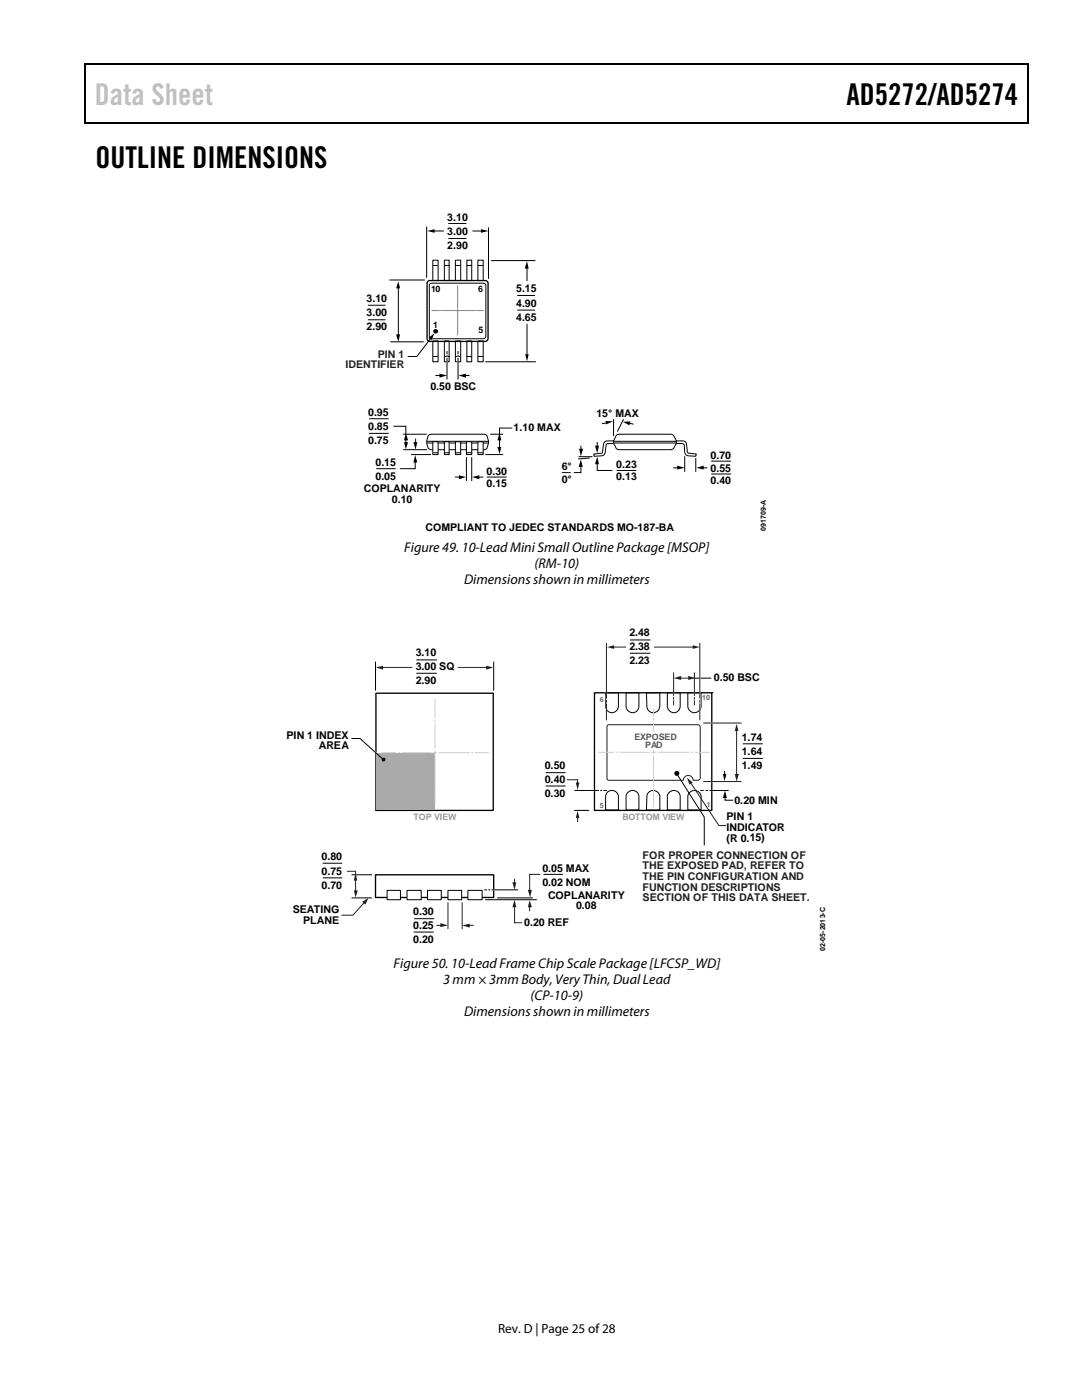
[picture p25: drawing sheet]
<svg xmlns="http://www.w3.org/2000/svg" width="216mm" height="279mm" viewBox="0 0 216 279" stroke-linecap="round" stroke-linejoin="round" font-family="sans-serif">
<defs><g id="words">
<text font-size="6" fill="#c0c0c0" x="18.9" y="21">Data Sheet</text>
<g font-size="6">
<text x="168.9" y="21">AD5272/AD5274</text>
<text x="19" y="33.6">OUTLINE DIMENSIONS</text>
</g>
<g font-size="2.8">
<text x="80.7" y="110.2">Figure 49. 10-Lead Mini Small Outline Package [MSOP]</text>
<text x="106.7" y="113.4">(RM-10)</text>
<text x="92.6" y="116.6">Dimensions shown in millimeters</text>
<text x="78.5" y="193.2">Figure 50. 10-Lead Frame Chip Scale Package [LFCSP_WD]</text>
<text x="88.4" y="196.4">3 mm × 3mm Body, Very Thin, Dual Lead</text>
<text x="92.6" y="202.7">Dimensions shown in millimeters</text>
<text x="105.9" y="199.6">(CP-10-9)</text>
</g>
<text font-size="2.6" x="99.4" y="266">Rev. D | Page 25 of 28</text>
<g font-size="2.1">
<text x="89.3" y="44">3.10</text>
<text x="89.3" y="46.9">3.00</text>
<text x="89.3" y="49.7">2.90</text>
<text x="103" y="58.3">5.15</text>
<text x="73.1" y="60.3">3.10</text>
<text x="73.1" y="63.1">3.00</text>
<text x="73.1" y="65.9">2.90</text>
<text x="103" y="61.2">4.90</text>
<text x="103" y="64">4.65</text>
<text x="85.9" y="77.9">0.50 BSC</text>
<text x="73.5" y="83">0.95</text>
<text x="119" y="83.3">15° MAX</text>
<text x="73.5" y="85.8">0.85</text>
<text x="73.5" y="88.6">0.75</text>
<text x="102.5" y="86">1.10 MAX</text>
<text x="74.9" y="93">0.15</text>
<text x="74.9" y="95.8">0.05</text>
<text x="97.1" y="94.7">0.30</text>
<text x="112.1" y="93.9">6°</text>
<text x="123" y="93.3">0.23</text>
<text x="123" y="95.9">0.13</text>
<text x="141.8" y="91.6">0.70</text>
<text x="141.8" y="94.1">0.55</text>
<text x="72.6" y="98.2">COPLANARITY</text>
<text x="78.2" y="100.3">0.10</text>
<text x="97.1" y="97.2">0.15</text>
<text x="112.1" y="96.4">0°</text>
<text x="141.8" y="96.6">0.40</text>
<text x="84.9" y="105.9">COMPLIANT TO JEDEC STANDARDS MO-187-BA</text>
<text x="83" y="130.9">3.10</text>
<text x="125.6" y="126.9">2.48</text>
<text x="125.6" y="129.8">2.38</text>
<text x="83" y="133.8">3.00 SQ</text>
<text x="83" y="136.6">2.90</text>
<text x="125.6" y="132.6">2.23</text>
<text x="142.5" y="135.9">0.50 BSC</text>
<text x="57.1" y="147.4">PIN 1 INDEX</text>
<text x="63.6" y="149.6">AREA</text>
<text x="148" y="147.9">1.74</text>
<text x="108.7" y="153.5">0.50</text>
<text x="148" y="150.7">1.64</text>
<text x="148" y="153.5">1.49</text>
<text x="108.7" y="156.3">0.40</text>
<text x="108.7" y="159.2">0.30</text>
<text x="146.6" y="160.4">0.20 MIN</text>
<text x="145" y="163.7">PIN 1</text>
<text x="145" y="165.8">INDICATOR</text>
<text x="145" y="168">(R 0.15)</text>
<text x="64.2" y="171.7">0.80</text>
<text x="108.2" y="173.9">0.05 MAX</text>
<text x="64.2" y="174.6">0.75</text>
<text x="64.2" y="177.4">0.70</text>
<text x="108.2" y="176.8">0.02 NOM</text>
<text x="109.3" y="179.3">COPLANARITY</text>
<text x="58.4" y="182.2">SEATING</text>
<text x="60.5" y="184.4">PLANE</text>
<text x="82.5" y="182.6">0.30</text>
<text x="82.5" y="185.4">0.25</text>
<text x="104.6" y="184.8">0.20 REF</text>
<text x="115" y="181.5">0.08</text>
<text x="82.5" y="188.3">0.20</text>
</g>
<g font-size="2.1" fill="#231f1f">
<text x="75.4" y="71.4">PIN 1</text>
<text x="68.9" y="73.5">IDENTIFIER</text>
</g>
<g font-size="2.1" fill="#231f20">
<text x="128.2" y="171.4">FOR PROPER CONNECTION OF</text>
<text x="128.2" y="173.5">THE EXPOSED PAD, REFER TO</text>
<text x="128.2" y="175.6">THE PIN CONFIGURATION AND</text>
<text x="128.2" y="177.8">FUNCTION DESCRIPTIONS</text>
<text x="128.2" y="179.9">SECTION OF THIS DATA SHEET.</text>
</g>
<g font-size="1.8">
<text x="86" y="58.3">10</text>
<text x="95.4" y="58.3">6</text>
<text x="86.4" y="65.4">1</text>
<text x="95.5" y="66.5">5</text>
</g>
<g font-size="1.8" fill="#545857">
<text x="126.6" y="147.7">EXPOSED</text>
<text x="128.8" y="149.3">PAD</text>
</g>
<g font-size="1.8" fill="#9a9a9a">
<text x="82.5" y="163.7">TOP VIEW</text>
<text x="124.2" y="163.6">BOTTOM VIEW</text>
</g>
<g font-size="1.4">
<text x="152.8" y="105.9" transform="rotate(-90 152.8 105.9)">091709-A</text>
<text x="164.7" y="189.8" transform="rotate(-90 164.7 189.8)">02-05-2013-C</text>
</g>
<g font-size="1.4" fill="#646464">
<text x="119.7" y="140">6</text>
<text x="140.1" y="139.7">10</text>
<text x="119.7" y="161.3">5</text>
<text x="141" y="161">1</text>
</g>
</g></defs>
<g fill="#000">
<path d="M16.9 12.7h.2v1h-.2zM205.1 12.7h.2v1h-.2zM205.1 12.7h.2v.3h-.2zM82.3 24.4h.2v.3h-.2zM205.1 24.4h.2v.3h-.2zM79.5 56.2l.3 1.4h-.8zM85.2 46.1l1.5-.4v.8zM96 45.7l1.5 .4-1.5 .4zM105.2 52.1l.3 1.5h-.8zM79 66.7h.8l-.3 1.5zM85.5 67.4l1.2-.9-.6 1.4zM87.7 74.6l1.5 .3-1.5 .5z"/>
<path d="M91.5 74.9l1.5-.3v.8zM104.8 70.7h.7l-.3 1.4z"/>
</g>
<path d="M16.9 12.8h188.2M17 13.7v11M205.2 13.7v11M205.1 24.5h-188.2" fill="none" stroke="#000" stroke-width=".25"/>
<g fill="none" stroke="#000" stroke-width=".2">
<path d="M77.8 55.9h6.9M79.5 57.3v9.7M85.1 45.3v10.1M85.7 56.7l.5-.2h9.3h.9l.5 .2v10.4a.55 .55 0 0 1-.5 .5h-10.2a.55 .55 0 0 1-.5-.5zM86.4 51.9h1v4.1h-1zM86.4 53h.9M86.4 46.1h2.1M88.7 51.9h.9v4.1h-.9zM88.7 53h.9M89.5 44.6h3.6M89.5 47.6h3.6M90.9 51.9h1v4.1h-1z"/>
<path d="M91 53h.8M93.2 51.9h.9v4.1h-.9zM93.2 53h.9M94.4 46.1h1.8M95.4 51.9h1v4.1h-1zM95.4 53h.9M97.5 45.5v10M98.1 52h8.6M103.2 59h3.5M105.2 53.3v2.7M73.4 60.9h3.5M73.4 63.8h3.5"/>
<path d="M78 68.2h6.4M86 67.4l-2.8 3.7h-1.9M86.4 68.1h1v4.1h-1zM86.4 71.1h.9M87 74.9h.9M88.7 68.1h.9v4.1h-.9zM88.7 71.1h.9M89.2 70.2v.4M89.2 71v.1M89.2 71.5v4.1M90.9 68.1h1v4.1h-1zM91 71.1h.8"/>
<path d="M91.4 70.2v.4M91.4 71v.1M91.4 71.5v4.1M92.7 74.9h.9M93.2 68.1h.9v4.1h-.9zM93.2 71.1h.9M95.4 68.1h1v4.1h-1zM95.4 71.1h.9M96.9 72.2h9.9M103.2 61.9h3.5M105.2 64.7v6.3M80.5 86.7h4.5"/>
<path d="M80.5 89.7h4.6M82.1 90.7h3.8M85.3 88.4h12M85.3 88.1h12M85.6 86.8l.4-.1h10.6a1.3 1.3 0 0 1 .9 1.3l-.1 .6a1.16 1.16 0 0 1-.8 1.1h-10.6a1.28 1.28 0 0 1-.9-1.3l.3-1.3zM96.9 90.7h3.4M97.1 95.2h4M97.9 86.7h2.4M112.2 94.3h1.6M122.5 88.1h12.4M122.6 88.4h12.3M123 86.8l.5-.1h10.4a1.65 1.65 0 0 1 1.1 1.5 1.65 1.65 0 0 1-1.1 1.5h-10.4a1.81 1.81 0 0 1-1.1-1.3v-.4z"/>
<path d="M123.1 93.9h3.8M136.6 91.1v3M138.8 91.5v2.6M142 92h3.8M142 94.6h3.8"/>
</g>
<path d="M85.3 56.3l.4-.3h11.1a.59 .59 0 0 1 .6 .5v10.3a1.03 1.03 0 0 1-.6 1.3h-11a.57 .57 0 0 1-.6-.6z" fill="none" stroke="#000" stroke-width=".26"/>
<circle cx="87" cy="66.1" r=".38" fill="#000" stroke="#000" stroke-width=".2"/>
<g fill="none" stroke="#808385" stroke-width=".2">
<path d="M91.3 57v1.7M91.3 59v.1M91.3 59.3v2.2M86.2 62h1.3M87.8 62h.1M88.1 62h2.8M91.1 62h.4M91.3 61.8v.3M91.3 62.3v2.3M91.3 64.8v.2M91.3 65.2v1.6M91.7 62h3"/>
<path d="M94.8 62h.1M95.2 62h1.2"/>
</g>
<path d="M89.2 70.9v1.7M91.4 70.9v1.7" fill="none" stroke="#fff" stroke-width=".26"/>
<path d="M93.1 88.2h1v2.5h-1z" fill="#fff" stroke="#000" stroke-width=".2"/>
<path d="M93.2 90.4h.9" fill="none" stroke="#000" stroke-width=".2"/>
<path d="M90.9 88.2h1v2.5h-1z" fill="#fff" stroke="#000" stroke-width=".2"/>
<path d="M91 90.4h.8" fill="none" stroke="#000" stroke-width=".2"/>
<path d="M88.7 88.2h.9v2.5h-.9z" fill="#fff" stroke="#000" stroke-width=".2"/>
<path d="M88.8 90.4h.8" fill="none" stroke="#000" stroke-width=".2"/>
<path d="M86.4 88.2h1v2.5h-1z" fill="#fff" stroke="#000" stroke-width=".2"/>
<path d="M86.6 90.4h.7" fill="none" stroke="#000" stroke-width=".2"/>
<path d="M95.4 88.2h1v2.5h-1z" fill="#fff" stroke="#000" stroke-width=".2"/>
<g fill="none" stroke="#000" stroke-width=".2">
<path d="M73.7 83.6h3.9M73.7 86.5h3.9M75.1 93.5h3.9M78.5 85.1h2.5v1.6M81 87.6v.9M82.8 92v1.5h-3M82.9 87.6v.9M90.9 95.2h.9M93.1 91.3v4.6M94.1 91.3v4.6M95.4 95.2h.9M95.4 90.4h.9"/>
<path d="M99.7 87.6v1.9M102.2 85.4h-2.5v1.3M115.5 91.1h2.6M115.9 92.9v1.4h-1.4M115.9 88.9v.9M117.6 91.4l-2.1 .2M119.2 92.4v1.5h3M119.2 88.3v.9M121.1 84.4l-.9 .1M122.4 88h-1.2a.75 .75 0 0 0-.8 .7l-.3 1.7-1.6 .2 .1 .5 1.4-.1a.75 .75 0 0 0 .8-.7l.2-1.6 1.3-.2M122.4 83.8v3.1M124.4 83.8l-1.2 2.2"/>
<path d="M125.4 84.5l.9 .1M134.4 93.4h1M135 88h1.2a.72 .72 0 0 1 .8 .7l.2 1.6a2.06 2.06 0 0 0 1.6 .3h.1l-.1 .5-1.4-.1a.77 .77 0 0 1-.8-.7l-.2-1.6-1.4-.2M140.2 93.4h.8M120.8 138.3h2.6v2.6a1.3 1.3 0 0 1-1.5 1.3 1.3 1.3 0 0 1-1.1-1.6zM124.9 138.3h2.6v1.3a2.27 2.27 0 0 1-.5 2.4 1.33 1.33 0 0 1-1.5 0 1.33 1.33 0 0 1-.6-1.4zM129 138.3h2.7v2.6a1.31 1.31 0 0 1-1.5 1.3 1.31 1.31 0 0 1-1.1-1.6zM133.2 138.3h2.5v1.3a2.28 2.28 0 0 1-.5 2.4 1.34 1.34 0 0 1-1.5 0 1.34 1.34 0 0 1-.5-1.4zM137.2 138.3h2.7v2.6a1.34 1.34 0 0 1-1.5 1.3 1.34 1.34 0 0 1-1.2-1.6zM121.1 158.2a1.31 1.31 0 0 1 1.4-.4 1.31 1.31 0 0 1 .9 1.2v2.6h-2.6v-2.6zM125.2 158.2a1.28 1.28 0 0 1 1.4-.4 1.28 1.28 0 0 1 .9 1.2v2.6h-2.6v-1.6a2.6 2.6 0 0 1 .3-1.8zM129.3 158.2a1.32 1.32 0 0 1 1.4-.4 1.32 1.32 0 0 1 1 1.2v2.6h-2.7l.1-2.6z"/>
<path d="M133.4 158.2a1.28 1.28 0 0 1 1.4-.4 1.28 1.28 0 0 1 .9 1.2v2.6h-2.5v-1.6a2.58 2.58 0 0 1 .2-1.8zM137.5 158.2a1.34 1.34 0 0 1 1.4-.4 1.34 1.34 0 0 1 1 1.2v2.6h-2.7v-1.6a2.6 2.6 0 0 1 .3-1.8z"/>
</g>
<g fill="#000">
<path d="M80.6 88.2h.8l-.4 1.5zM81 86.4l.4 1.5h-.8zM82.5 88.2h.8l-.4 1.5zM82.8 90.8l.5 1.5h-.8zM91.6 94.8l1.4 .4-1.4 .5zM94.2 95.2l1.4-.4v.9zM99.3 89.2h.7l-.3 1.4zM99.7 86.4l.3 1.5h-.7zM115.5 89.6h.9l-.5 1.5zM115.9 91.7l.4 1.5h-.8zM118.7 88.9h.8l-.3 1.5zM119.2 91.1l.3 1.5h-.8z"/>
<path d="M120.8 84l1.5 .1-1.4 .6zM124.3 84.2l1.5-.1-.2 .8zM135.1 92.9l1.5 .5-1.5 .3zM138.9 93.4l1.5-.5v.8z"/>
</g>
<path d="M75 138.3h23.4v23.4h-23.4zM118.6 138.3h23.4v23.4h-23.4zM142 138.3h.1M74.9 174.6h23.6v4.5h-23.6zM75 161.7h.1" fill="none" stroke="#000" stroke-width=".27"/>
<g fill="#fff" stroke="#000" stroke-width=".2">
<path d="M77.2 177.7h2.7v1.9h-2.7z"/>
<path d="M93.4 177.7h2.8v1.9h-2.8z"/>
<path d="M85.3 177.7h2.8v1.9h-2.8z"/>
<path d="M89.4 177.7h2.7v1.9h-2.7z"/>
<path d="M81.2 177.7h2.9v1.9h-2.9z"/>
</g>
<path d="M82.5 186h4.1M82.6 183.3h4" fill="none" stroke="#000" stroke-width=".2"/>
<path d="M87.2 184.7h.9M89.4 180.2v5.1M92.2 180.2v5.1" fill="none" stroke="#231f20" stroke-width=".2"/>
<path d="M87.9 184.2l1.5 .5-1.5 .3z" fill="#231f20"/>
<path d="M93.5 184.7h.9" fill="none" stroke="#231f20" stroke-width=".2"/>
<path d="M92.2 184.7l1.5-.4v.8z" fill="#231f20"/>
<path d="M74.8 150.1l.5 .3" fill="none" stroke="#fff" stroke-width=".27"/>
<path d="M75.1 150.2h11.7v11.4h-11.7z" fill="#aaa"/>
<path d="M74.9 132.1v5.6M98.5 132.1v5.6M70.1 147.4h1.7l4.7 4.2" fill="none" stroke="#000" stroke-width=".2"/>
<circle cx="76.5" cy="151.6" r=".39" fill="#000"/>
<path d="M91.5 133.2h5.8" fill="none" stroke="#231f20" stroke-width=".2"/>
<path d="M97 132.9l1.4 .3-1.4 .4z" fill="#231f20"/>
<path d="M76.2 133.2h6" fill="none" stroke="#231f20" stroke-width=".2"/>
<path d="M75 133.2l1.4-.3v.7z" fill="#231f20"/>
<path d="M148.2 148.4h4M148.2 151.4h4M64.4 172.3h3.9M64.4 175.2h3.9M70.1 174.6h4.1M70.1 179.2h4.1" fill="none" stroke="#000" stroke-width=".2"/>
<path d="M69.3 173.9h1.7v.7M71 175.5v2.4" fill="none" stroke="#231f20" stroke-width=".2"/>
<g fill="#231f20">
<path d="M71 174.2l.3 1.5h-.7z"/>
<path d="M70.6 177.7h.8l-.4 1.4z"/>
</g>
<path d="M72.7 180.1l-2.3 2.5h-2.3" fill="none" stroke="#231f20" stroke-width=".2"/>
<path d="M72.3 180l1.2-.8-.6 1.3z" fill="#231f20"/>
<path d="M96.9 179.6h10.1M99.3 179.2h6.9" fill="none" stroke="#000" stroke-width=".2"/>
<path d="M102.7 175.5v.9" fill="none" stroke="#231f20" stroke-width=".2"/>
<path d="M102.2 176.1h.8l-.3 1.5z" fill="#231f20"/>
<path d="M102.7 180.8v3.3h1.5" fill="none" stroke="#231f20" stroke-width=".2"/>
<path d="M102.7 179.6l.3 1.5h-.8z" fill="#231f20"/>
<path d="M105.7 180.8v1" fill="none" stroke="#231f20" stroke-width=".2"/>
<path d="M105.7 179.6l.4 1.5h-.8z" fill="#231f20"/>
<path d="M107.8 174.5h-2.1v3.4" fill="none" stroke="#231f20" stroke-width=".2"/>
<path d="M105.3 177.6h.8l-.3 1.5z" fill="#231f20"/>
<path d="M108.9 154.2h4M108.9 156.9h4M108.4 174.5h3.9M114.6 161.7h3" fill="none" stroke="#000" stroke-width=".2"/>
<path d="M115.3 163v1" fill="none" stroke="#231f20" stroke-width=".2"/>
<path d="M115.3 161.8l.3 1.4h-.7z" fill="#231f20"/>
<path d="M113.1 155.6h2.2v.8" fill="none" stroke="#231f20" stroke-width=".2"/>
<path d="M114.9 156.2h.7l-.3 1.5z" fill="#231f20"/>
<path d="M134.4 138.1v.4M138.6 138.1v.4M118.4 157.8h.4" fill="none" stroke="#fff" stroke-width=".27"/>
<path d="M114.7 157.8h4.7M119.9 157.8h.1M120.5 157.8h.5" fill="none" stroke="#000" stroke-width=".2"/>
<path d="M134.4 134.3v4.5M134.4 139.2v.3M134.4 139.8v.9M138.6 134.3v4.5M138.6 139.2v.3M138.6 139.8v.9M147 145.6v9.1" fill="none" stroke="#231f20" stroke-width=".2"/>
<g fill="#231f20">
<path d="M146.6 154.5h.8l-.4 1.5z"/>
<path d="M147 144.5l.3 1.4h-.7z"/>
</g>
<path d="M135.6 135.3h2" fill="none" stroke="#231f20" stroke-width=".2"/>
<g fill="#231f20">
<path d="M134.4 135.3l1.5-.4v.8z"/>
<path d="M137.3 134.9l1.4 .4-1.4 .4z"/>
</g>
<path d="M138.4 135.3h3.5M96.7 177.6h.4M97.5 177.6h.2M98.1 177.6h5.2" fill="none" stroke="#000" stroke-width=".2"/>
<path d="M141.8 156h.5M141.8 144.3h.5M98.3 177.6h.4" fill="none" stroke="#fff" stroke-width=".27"/>
<path d="M130.6 129.1h7.9M121.3 144.7h18.2l.2 .4v10.2l-.2 .4h-1.2a1.01 1.01 0 0 0-1-.9 1.01 1.01 0 0 0-1 .9h-15l-.2-.4v-3.5v-6.7zM140.4 156h7.5M140.4 144.3h7.5" fill="none" stroke="#231f20" stroke-width=".2"/>
<g fill="none" stroke="#ccc" stroke-width=".2">
<path d="M86.8 139.6v3.6M76.2 150.2h2.8M79.5 150.2h.3M80.2 150.2h5.8M86.4 150.2h.8M86.8 143.8v.3M86.8 144.5v4.8M86.8 149.9v.7M86.8 151.1v4.8M86.8 156.3v.4M86.8 157.2v3.5M87.6 150.2h6"/>
<path d="M94.1 150.2h.2M94.9 150.2h2.6M119.4 150.1h3M123 150.1h.2M123.7 150.1h5.9M130 150.1h.9M130.4 141.5v1.5M130.4 143.4v.4M130.4 144.3v1.6M130.4 149.8v.7M130.4 151v5.1M130.4 156.5v.4"/>
<path d="M130.4 157.4v3.6M131.3 150.1h6.2M137.9 150.1h.4M138.8 150.1h2.7"/>
</g>
<path d="M138.2 128.8l1.4 .3-1.4 .4z" fill="#231f20"/>
<path d="M122.3 129.1h2.5" fill="none" stroke="#231f20" stroke-width=".2"/>
<path d="M121.1 129.1l1.4-.3v.7z" fill="#231f20"/>
<path d="M83.1 131.7h4.1M83.1 134.4h4.1M125.7 127.7h4.1M125.7 130.4h4.1" fill="none" stroke="#000" stroke-width=".2"/>
<path d="M137.8 156.2l5.6 8.6h1.5" fill="none" stroke="#231f20" stroke-width=".2"/>
<path d="M137.1 155.2l1.1 1-.6 .4z" fill="#231f20"/>
<path d="M121 137.8v4.5M121.1 134.1v.4M139.6 135.1v.4M139.6 137.8v4.5M141.8 157.8h.5" fill="none" stroke="#fff" stroke-width=".27"/>
<path d="M121 128.4v10.9M121 139.8v.3M139.6 128.4v10.9M139.6 139.8v.3M121 140.5v3.2M139.6 140.5v3.2" fill="none" stroke="#231f20" stroke-width=".2"/>
<path d="M135 154.4l5.5 8.7v5.6M139.7 157.8h.7M140.8 157.8h.5M141.6 157.8h3.8M144.6 153.9v.8M144.7 159v.7h1.6" fill="none" stroke="#000" stroke-width=".2"/>
<g fill="#000">
<path d="M144.2 154.5h.7l-.3 1.4zM144.7 157.8l.3 1.5h-.8z"/>
<circle cx="135" cy="154.4" r=".49"/>
</g>
<use href="#words"/>
</svg>
